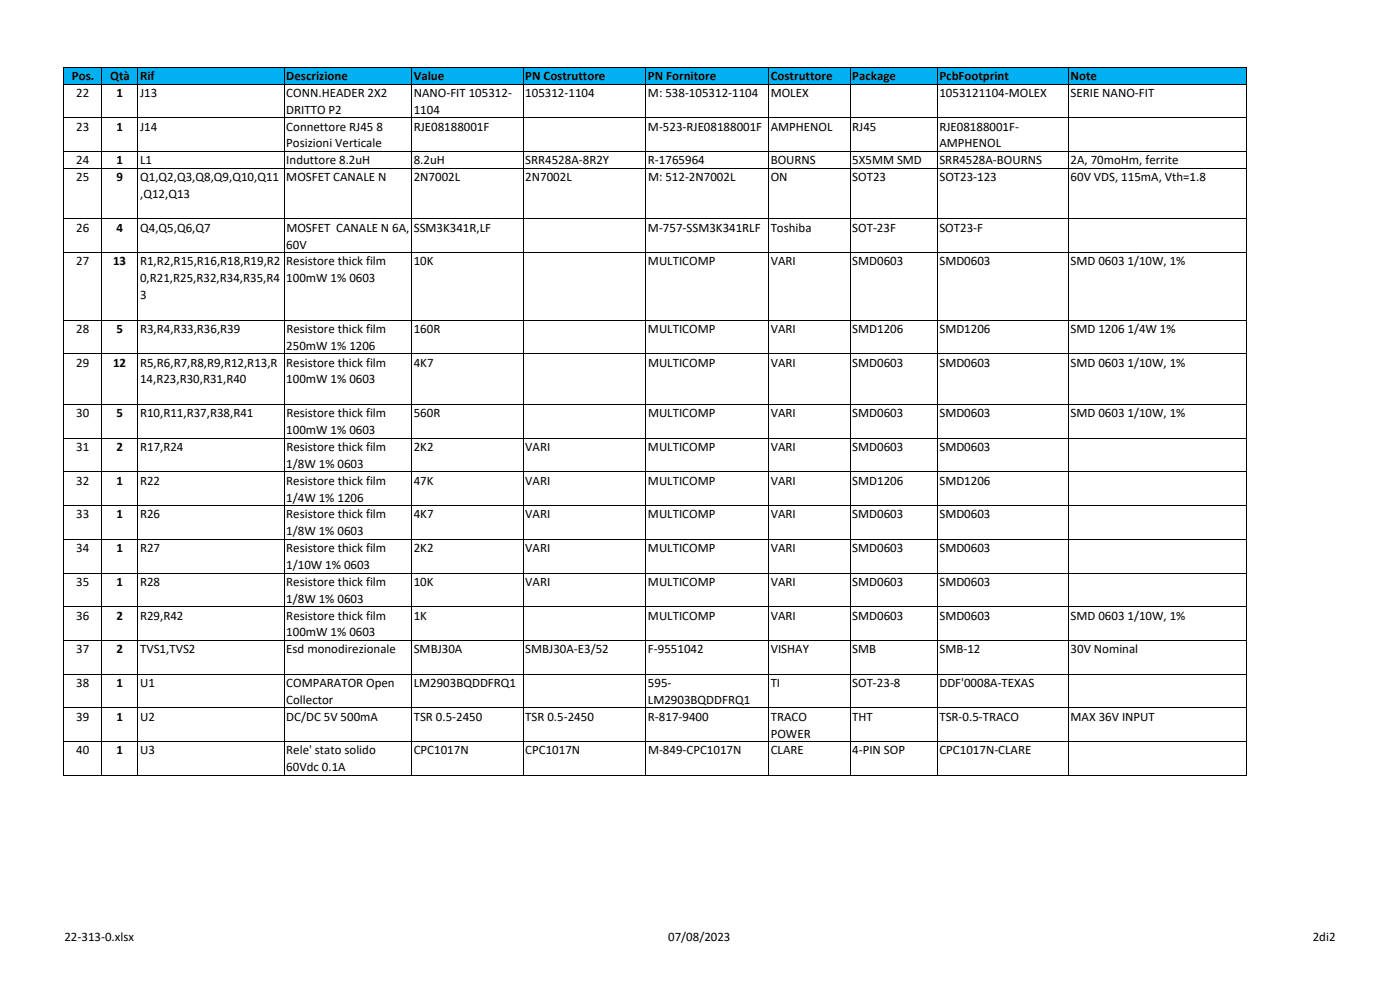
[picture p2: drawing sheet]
<svg xmlns="http://www.w3.org/2000/svg" width="420mm" height="297mm" viewBox="0 0 420 297" stroke-linecap="round" stroke-linejoin="round" font-family="sans-serif">
<defs><g id="words">
<g font-size="3.9">
<text x="21.6" y="24">Pos.</text>
<text x="22.8" y="29.1">22</text>
<text x="33.1" y="24">Qtà</text>
<text x="34.9" y="29.1">1</text>
<text x="42" y="29.1">J13</text>
<text x="42" y="24">Rif</text>
<text x="85.9" y="29.1">CONN.HEADER 2X2</text>
<text x="85.9" y="24">Descrizione</text>
<text x="124.2" y="24">Value</text>
<text x="124.2" y="29.1">NANO‐FIT 105312‐</text>
<text x="157.6" y="29.1">105312‐1104</text>
<text x="157.6" y="24">PN Costruttore</text>
<text x="194.5" y="24">PN Fornitore</text>
<text x="194.5" y="29.1">M: 538‐105312‐1104</text>
<text x="231.3" y="24">Costruttore</text>
<text x="231.3" y="29.1">MOLEX</text>
<text x="255.8" y="24">Package</text>
<text x="281.9" y="29.1">1053121104‐MOLEX</text>
<text x="281.9" y="24">PcbFootprint</text>
<text x="321.3" y="29.1">SERIE NANO‐FIT</text>
<text x="321.3" y="24">Note</text>
<text x="85.9" y="34.1">DRITTO P2</text>
<text x="124.2" y="34.1">1104</text>
<text x="22.8" y="39.2">23</text>
<text x="34.9" y="39.2">1</text>
<text x="42" y="39.2">J14</text>
<text x="85.9" y="39.2">Connettore RJ45</text>
<text x="113" y="39.2">8</text>
<text x="124.2" y="39.2">RJE08188001F</text>
<text x="194.5" y="39.2">M‐523‐RJE08188001F AMPHENOL</text>
<text x="255.8" y="39.2">RJ45</text>
<text x="281.9" y="39.2">RJE08188001F‐</text>
<text x="85.9" y="44.2">Posizioni Verticale</text>
<text x="281.9" y="44.2">AMPHENOL</text>
<text x="22.9" y="49.3">24</text>
<text x="34.9" y="49.3">1</text>
<text x="42" y="49.3">L1</text>
<text x="85.9" y="49.3">Induttore 8.2uH</text>
<text x="124.2" y="49.3">8.2uH</text>
<text x="157.6" y="49.3">SRR4528A‐8R2Y</text>
<text x="194.5" y="49.3">R‐1765964</text>
<text x="231.3" y="49.3">BOURNS</text>
<text x="255.8" y="49.3">5X5MM SMD</text>
<text x="281.9" y="49.3">SRR4528A‐BOURNS</text>
<text x="321.3" y="49.3">2A, 70moHm, ferrite</text>
<text x="22.9" y="54.4">25</text>
<text x="34.9" y="54.4">9</text>
<text x="42" y="54.4">Q1,Q2,Q3,Q8,Q9,Q10,Q11</text>
<text x="42" y="59.4">,Q12,Q13</text>
<text x="85.9" y="54.4">MOSFET CANALE N</text>
<text x="124.2" y="54.4">2N7002L</text>
<text x="157.6" y="54.4">2N7002L</text>
<text x="194.5" y="54.4">M: 512‐2N7002L</text>
<text x="231.3" y="54.4">ON</text>
<text x="255.8" y="54.4">SOT23</text>
<text x="281.9" y="54.4">SOT23‐123</text>
<text x="321.3" y="54.4">60V VDS, 115mA, Vth=1.8</text>
<text x="22.9" y="69.5">26</text>
<text x="34.9" y="69.5">4</text>
<text x="42.1" y="69.5">Q4,Q5,Q6,Q7</text>
<text x="85.9" y="69.5">MOSFET CANALE N 6A,</text>
<text x="124.2" y="69.5">SSM3K341R,LF</text>
<text x="194.5" y="69.5">M‐757‐SSM3K341RLF</text>
<text x="231.3" y="69.5">Toshiba</text>
<text x="255.8" y="69.5">SOT‐23F</text>
<text x="281.9" y="69.5">SOT23‐F</text>
<text x="85.9" y="74.6">60V</text>
<text x="22.8" y="79.7">27</text>
<text x="33.9" y="79.7">13</text>
<text x="42" y="79.7">R1,R2,R15,R16,R18,R19,R2</text>
<text x="85.9" y="79.7">Resistore thick film</text>
<text x="124.2" y="79.7">10K</text>
<text x="194.5" y="79.7">MULTICOMP</text>
<text x="231.3" y="79.7">VARI</text>
<text x="255.8" y="79.7">SMD0603</text>
<text x="281.9" y="79.7">SMD0603</text>
<text x="321.3" y="79.7">SMD 0603</text>
<text x="338.4" y="79.7">1/10W, 1%</text>
<text x="42" y="84.7">0,R21,R25,R32,R34,R35,R4</text>
<text x="42" y="89.8">3</text>
<text x="85.9" y="84.7">100mW 1% 0603</text>
<text x="22.8" y="99.9">28</text>
<text x="34.9" y="99.9">5</text>
<text x="42" y="99.9">R3,R4,R33,R36,R39</text>
<text x="85.9" y="99.9">Resistore thick film</text>
<text x="124.2" y="99.9">160R</text>
<text x="194.5" y="99.9">MULTICOMP</text>
<text x="231.3" y="99.9">VARI</text>
<text x="255.8" y="99.9">SMD1206</text>
<text x="281.9" y="99.9">SMD1206</text>
<text x="321.3" y="99.9">SMD 1206</text>
<text x="338.4" y="99.9">1/4W 1%</text>
<text x="85.9" y="104.9">250mW 1% 1206</text>
<text x="22.9" y="110">29</text>
<text x="33.9" y="110">12</text>
<text x="42" y="110">R5,R6,R7,R8,R9,R12,R13,R</text>
<text x="85.9" y="110">Resistore thick film</text>
<text x="124.2" y="110">4K7</text>
<text x="194.5" y="110">MULTICOMP</text>
<text x="231.3" y="110">VARI</text>
<text x="255.8" y="110">SMD0603</text>
<text x="281.9" y="110">SMD0603</text>
<text x="321.3" y="110">SMD 0603</text>
<text x="338.4" y="110">1/10W, 1%</text>
<text x="42" y="115.1">14,R23,R30,R31,R40</text>
<text x="85.9" y="115.1">100mW 1% 0603</text>
<text x="22.9" y="125.2">30</text>
<text x="34.9" y="125.2">5</text>
<text x="42" y="125.2">R10,R11,R37,R38,R41</text>
<text x="85.9" y="125.2">Resistore thick film</text>
<text x="124.2" y="125.2">560R</text>
<text x="194.5" y="125.2">MULTICOMP</text>
<text x="231.3" y="125.2">VARI</text>
<text x="255.8" y="125.2">SMD0603</text>
<text x="281.9" y="125.2">SMD0603</text>
<text x="321.3" y="125.2">SMD 0603</text>
<text x="338.4" y="125.2">1/10W, 1%</text>
<text x="85.9" y="130.2">100mW 1% 0603</text>
<text x="22.9" y="135.3">31</text>
<text x="34.9" y="135.3">2</text>
<text x="42.1" y="135.3">R17,R24</text>
<text x="85.9" y="135.3">Resistore thick film</text>
<text x="124.2" y="135.3">2K2</text>
<text x="157.6" y="135.3">VARI</text>
<text x="194.5" y="135.3">MULTICOMP</text>
<text x="231.3" y="135.3">VARI</text>
<text x="255.8" y="135.3">SMD0603</text>
<text x="281.9" y="135.3">SMD0603</text>
<text x="85.9" y="140.4">1/8W 1% 0603</text>
<text x="22.8" y="145.4">32</text>
<text x="34.9" y="145.4">1</text>
<text x="42" y="145.4">R22</text>
<text x="85.9" y="145.4">Resistore thick film</text>
<text x="124.2" y="145.4">47K</text>
<text x="157.6" y="145.4">VARI</text>
<text x="194.5" y="145.4">MULTICOMP</text>
<text x="231.3" y="145.4">VARI</text>
<text x="255.8" y="145.4">SMD1206</text>
<text x="281.9" y="145.4">SMD1206</text>
<text x="22.8" y="155.5">33</text>
<text x="34.9" y="155.5">1</text>
<text x="42" y="155.5">R26</text>
<text x="85.9" y="150.5">1/4W 1% 1206</text>
<text x="85.9" y="155.5">Resistore thick film</text>
<text x="124.2" y="155.5">4K7</text>
<text x="157.6" y="155.5">VARI</text>
<text x="194.5" y="155.5">MULTICOMP</text>
<text x="231.3" y="155.5">VARI</text>
<text x="255.8" y="155.5">SMD0603</text>
<text x="281.9" y="155.5">SMD0603</text>
<text x="85.9" y="160.6">1/8W 1% 0603</text>
<text x="22.8" y="165.7">34</text>
<text x="34.9" y="165.7">1</text>
<text x="42" y="165.7">R27</text>
<text x="85.9" y="165.7">Resistore thick film</text>
<text x="124.2" y="165.7">2K2</text>
<text x="157.6" y="165.7">VARI</text>
<text x="194.5" y="165.7">MULTICOMP</text>
<text x="231.3" y="165.7">VARI</text>
<text x="255.8" y="165.7">SMD0603</text>
<text x="281.9" y="165.7">SMD0603</text>
<text x="85.9" y="170.7">1/10W 1% 0603</text>
<text x="22.8" y="175.8">35</text>
<text x="34.9" y="175.8">1</text>
<text x="42" y="175.8">R28</text>
<text x="85.9" y="175.8">Resistore thick film</text>
<text x="124.2" y="175.8">10K</text>
<text x="157.6" y="175.8">VARI</text>
<text x="194.5" y="175.8">MULTICOMP</text>
<text x="231.3" y="175.8">VARI</text>
<text x="255.8" y="175.8">SMD0603</text>
<text x="281.9" y="175.8">SMD0603</text>
<text x="22.9" y="185.9">36</text>
<text x="34.9" y="185.9">2</text>
<text x="42" y="185.9">R29,R42</text>
<text x="85.9" y="180.8">1/8W 1% 0603</text>
<text x="85.9" y="185.9">Resistore thick film</text>
<text x="124.2" y="185.9">1K</text>
<text x="194.5" y="185.9">MULTICOMP</text>
<text x="231.3" y="185.9">VARI</text>
<text x="255.8" y="185.9">SMD0603</text>
<text x="281.9" y="185.9">SMD0603</text>
<text x="321.3" y="185.9">SMD 0603</text>
<text x="338.4" y="185.9">1/10W, 1%</text>
<text x="85.9" y="190.9">100mW 1% 0603</text>
<text x="22.9" y="196">37</text>
<text x="34.9" y="196">2</text>
<text x="42" y="196">TVS1,TVS2</text>
<text x="85.9" y="196">Esd monodirezionale</text>
<text x="124.2" y="196">SMBJ30A</text>
<text x="157.6" y="196">SMBJ30A‐E3/52</text>
<text x="194.5" y="196">F‐9551042</text>
<text x="231.3" y="196">VISHAY</text>
<text x="255.8" y="196">SMB</text>
<text x="281.9" y="196">SMB‐12</text>
<text x="321.3" y="196">30V Nominal</text>
<text x="22.9" y="206.1">38</text>
<text x="34.9" y="206.1">1</text>
<text x="42" y="206.1">U1</text>
<text x="85.9" y="206.1">COMPARATOR Open</text>
<text x="124.2" y="206.1">LM2903BQDDFRQ1</text>
<text x="194.5" y="206.1">595‐</text>
<text x="231.3" y="206.1">TI</text>
<text x="255.8" y="206.1">SOT‐23‐8</text>
<text x="281.9" y="206.1">DDF'0008A‐TEXAS</text>
<text x="85.9" y="211.2">Collector</text>
<text x="194.5" y="211.2">LM2903BQDDFRQ1</text>
<text x="22.8" y="216.2">39</text>
<text x="34.9" y="216.2">1</text>
<text x="42" y="216.2">U2</text>
<text x="85.9" y="216.2">DC/DC 5V 500mA</text>
<text x="124.2" y="216.2">TSR 0.5‐2450</text>
<text x="157.6" y="216.2">TSR 0.5‐2450</text>
<text x="194.5" y="216.2">R‐817‐9400</text>
<text x="231.3" y="221.3">POWER</text>
<text x="231.3" y="216.2">TRACO</text>
<text x="255.8" y="216.2">THT</text>
<text x="281.9" y="216.2">TSR‐0.5‐TRACO</text>
<text x="321.3" y="216.2">MAX 36V INPUT</text>
<text x="22.9" y="226.4">40</text>
<text x="34.9" y="226.4">1</text>
<text x="42" y="226.4">U3</text>
<text x="85.9" y="226.4">Rele' stato solido</text>
<text x="124.2" y="226.4">CPC1017N</text>
<text x="157.6" y="226.4">CPC1017N</text>
<text x="194.5" y="226.4">M‐849‐CPC1017N</text>
<text x="231.3" y="226.4">CLARE</text>
<text x="255.8" y="226.4">4‐PIN SOP</text>
<text x="281.9" y="226.4">CPC1017N‐CLARE</text>
<text x="85.9" y="231.4">60Vdc 0.1A</text>
<text x="19.3" y="282.3">22‐313‐0.xlsx</text>
<text x="200.5" y="282.3">07/08/2023</text>
<text x="394" y="282.3">2di2</text>
</g>
</g></defs>
<path d="M19.3 20.3h354.8v4.9h-354.8z" fill="#00b0f0"/>
<g fill="none" stroke="#000" stroke-width=".3">
<path d="M19.2 20.2h354.9v212.4h-354.9zM19.2 25.2h354.9M19.2 35.3h354.9M30.4 20.2v212.4M41.4 20.2v212.4M85.3 20.2v212.4M123.5 20.2v212.4M157 20.2v212.4M193.8 20.2v212.4M230.6 20.2v212.4M255.1 20.2v212.4M281.3 20.2v212.4"/>
<path d="M320.6 20.2v212.4M19.2 45.5h354.9M19.2 50.5h354.9M19.2 65.7h354.9M19.2 75.8h354.9M19.2 96h354.9M19.2 106.2h354.9M19.2 121.3h354.9M19.2 131.5h354.9M19.2 141.6h354.9M19.2 151.7h354.9M19.2 161.8h354.9"/>
<path d="M19.2 171.9h354.9M19.2 182h354.9M19.2 192.2h354.9M19.2 202.3h354.9M19.2 212.4h354.9M19.2 222.5h354.9"/>
</g>
<use href="#words"/>
</svg>
